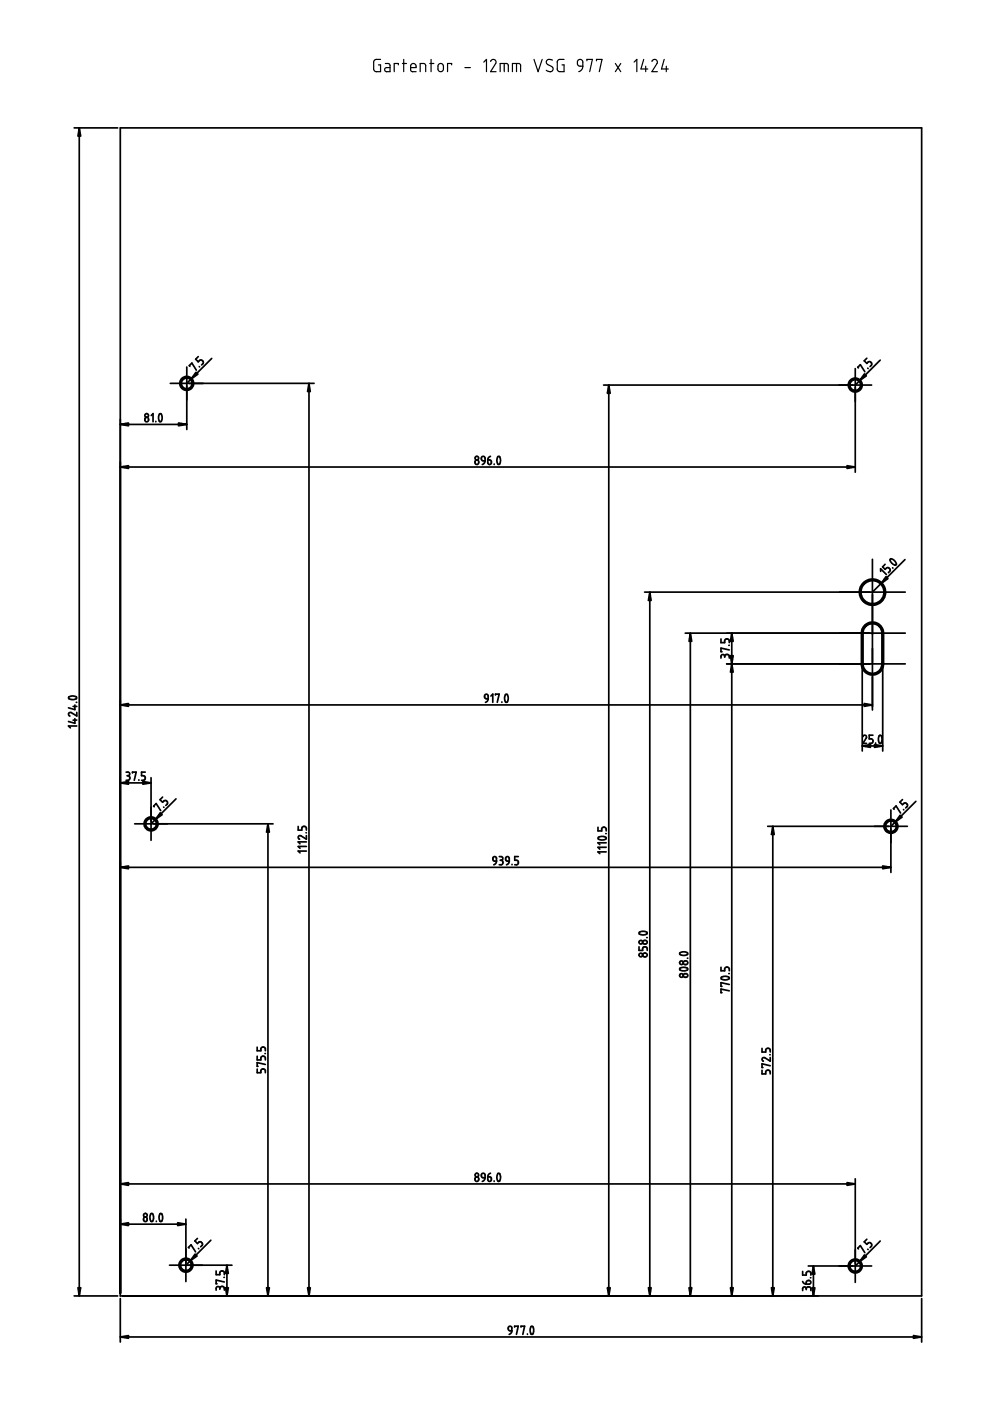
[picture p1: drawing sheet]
<svg xmlns="http://www.w3.org/2000/svg" width="210mm" height="297mm" viewBox="0 0 210 297" stroke-linecap="round" stroke-linejoin="round" font-family="sans-serif">
<g fill="none" stroke="#000" stroke-width=".7">
<path d="M183.3 132.8l1.1-.7h1.1l1.1 .7 .5 1.1v7.3l-.6 1.1-1 .6h-.9l-.9-.4-.5-.5-.3-.7-.1-7.3z"/>
<circle cx="39.6" cy="81.3" r="1.31"/>
<circle cx="181.3" cy="81.6" r="1.3"/>
<circle cx="185" cy="125.6" r="2.61"/>
<circle cx="32" cy="174.7" r="1.31"/>
<circle cx="188.9" cy="175.2" r="1.31"/>
<circle cx="39.4" cy="268.2" r="1.31"/>
<circle cx="181.3" cy="268.4" r="1.3"/>
</g>
<g fill="none" stroke="#000" stroke-width=".36">
<path d="M15.7 27.1h9.3M16.8 27.1v247.7M25.5 27.1h169.9v247.7h-169.9zM39.6 77.8v13.3M40.3 77.7l-.2-.2 .6-.5 .9 1.5M42 75.6l-.5 .6 .5 .5 .5-.4 .3 .1 .3 .5-.4 .5M42.2 77.7l.1 .1M44.9 76l-5.3 5.3M181.3 78.1v22M182 78l-.1-.1 .5-.6 1 1.5M183.8 75.9l-.6 .6 .6 .5 .5-.3 .5 .3v.3l-.3 .4M184 78.1h.1"/>
<path d="M186.6 76.3l-5.3 5.3M25.5 90h14.1M25.5 99h155.8M32.1 88.1l.3-.4v1.7M33 89.3v.1M33.8 87.8a.51 .51 0 0 1 .5 .2 .51 .51 0 0 1 .1 .5l-.1 .6a.34 .34 0 0 1-.4 .3 .34 .34 0 0 1-.2-.5l-.1-.5zM36.1 81.3h30.5M65.5 81.3v193.5M100.8 97.7l.2-.2 .4 .2 .1 .4-.1 .3-.4 .1-.2-.2zM102.1 96.9l.5-.1 .2 .1v.8l-.6-.1zM102.8 97.7l-.1 .5-.4 .3M103.4 97.5l.7 .2v.7l-.3 .1-.3-.2z"/>
<path d="M104 96.8l-.4 .2-.2 .5M104.8 98.4v.1M105.5 96.8a.5 .5 0 0 1 .6 .7l-.1 .7a.34 .34 0 0 1-.4 .3 .34 .34 0 0 1-.2-.5zM128 81.6h56.8M129.1 81.6v193.2M185 118.6v31.9M187.7 119.6l-.6 .6 .6 .5 .5-.4 .4 .3 .1 .3-.3 .5M188.7 118.6l.3-.1 .4 .2 .5 .6a.34 .34 0 0 1 0 .5 .34 .34 0 0 1-.5-.1l-.6-.6zM191.9 118.6l-6.9 6.9M136.7 125.5h55.2M137.8 125.5v149.3M145.3 134.2h46.6"/>
<path d="M146.4 134.2v140.6M152.9 135.5v.7h.7l.1-.5 .3-.2 .5 .1 .1 .6M153.6 139.1l-.1-.2-.4-.1-.2 .2v.5M153.6 139.1l.3-.3h.4l.3 .2v.5M153.6 139.1v.2M154.5 136.8h.1M154.6 137.8l-1.7-.4v.8h.2M155.2 134.2v140.6M186.7 121.1v-.5l1.2 1.2M189.3 120.4v.1M14.6 147.7l.7-.1 .6 .1a.34 .34 0 0 1 .3 .4 .34 .34 0 0 1-.4 .2l-1-.1a.28 .28 0 0 1-.2-.1 .28 .28 0 0 1 0-.4zM15.5 152.7h.8"/>
<path d="M15.5 149.8h.8M15.9 152.4v1l-1.4-.4M15.9 149.5v1l-1.4-.4M16.2 148.9h.1M16.3 151v.8l-1.3-.8-.3 .1-.2 .4 .3 .3M16.3 153.9h-1.8l.4 .4M25.5 149.5h159.5M102.8 147.3l.4-.1 .2 .1 .1 .8-.7-.1zM103.5 148.1l-.2 .6-.4 .2M104.1 147.6l.4-.4v1.7M105.1 147.4v-.2h.7l-.4 1.7M106.4 148.8v.1"/>
<path d="M107.2 147.3a.58 .58 0 0 1 .6 .7l-.1 .6a.34 .34 0 0 1-.5 .3 .34 .34 0 0 1-.2-.5v-.6zM154.1 140.8h37.8M182.8 158.2h4.4M182.8 141.3v17.9M183 156.2a.38 .38 0 0 1 .3-.3 .38 .38 0 0 1 .3 .1l.1 .4-.7 1.2h.7M185.1 155.9h-.8v.8h.5l.3 .3-.1 .5-.7 .1M185.7 157.5v.1M186.5 155.9a.67 .67 0 0 1 .5 .9l-.1 .5a.35 .35 0 0 1-.4 .3 .35 .35 0 0 1-.2-.5v-.7zM187.2 141.3v17.9M25.5 166h6.5M26.7 163.7h.6l.2 .2a.37 .37 0 0 1-.4 .6M26.9 164.5h.2"/>
<path d="M27.1 164.5l.3 .1 .1 .6-.3 .2h-.5M28.1 163.9v-.2h.8l-.4 1.7M28.6 174.7h29.3M29.4 165.3v.1M30.8 163.7h-.8v.8h.6l.2 .3-.2 .6h-.6M32 164.9v13.3M32.7 171l-.1-.1 .5-.5 1 1.5M34.5 169l-.6 .5 .6 .6 .4-.4 .4 .1 .2 .5-.3 .5M34.7 171.1l.1 .1M37.3 169.4l-5.3 5.3M56.8 174.7v100.1M63.2 175.2v.8h.8v-.6l.3-.2 .6 .2 .1 .6"/>
<path d="M64.9 176.6h.1M65 177.2v.7l-1.3-.7h-.3l-.2 .4 .3 .3M65 179.5h-1.8l.4 .4M65 178.5h-1.8l.4 .4M126.8 175.4v.8h.8v-.5l.4-.3 .4 .1 .1 .7M126.9 177.5l.5-.2 .8 .1a.34 .34 0 0 1 .3 .4 .34 .34 0 0 1-.5 .3l-.9-.1a.29 .29 0 0 1-.3-.1 .29 .29 0 0 1 .1-.4zM128.4 176.7h.1M128.5 179.6h-1.7l.4 .4M128.5 178.7h-1.7l.4 .4M162.8 175.2h29.6M163.9 175.2v99.6M188.9 171.7v13.3"/>
<path d="M189.6 171.6l-.2-.2 .6-.5 .9 1.5M191.3 169.5l-.5 .6 .5 .5 .5-.4 .3 .1 .3 .5-.4 .5M191.6 171.6v.1M194.2 169.9l-5.3 5.3M25.5 183.9h163.4M65 180.4h-1.8l.4 .4M104.6 181.7l.3-.1 .3 .2 .1 .8h-.5l-.3-.2zM105.3 182.6l-.1 .4-.5 .3M105.9 181.6h.4l.3 .2-.1 .5-.3 .1M106 182.4h.2M106.2 182.4l.4 .2v.5l-.2 .2h-.5M107.3 181.7l.2-.1 .3 .1 .2 .9-.7-.2z"/>
<path d="M108 182.6l-.1 .4-.5 .3M108.6 183.3h.1M109.9 181.6h-.8v.8h.5l.3 .3-.2 .6h-.6M128.5 180.6h-1.7l.4 .4M135.6 197.6l.7-.2 .6 .1a.34 .34 0 0 1 .3 .5 .34 .34 0 0 1-.5 .2l-.9-.1a.3 .3 0 0 1-.3-.1 .3 .3 0 0 1 .1-.4zM136.4 199.5h.7l.1 .2-.1 .3-.2 .2-.5-.1-.2-.4zM137.1 198.8h.1M135.5 200.7v.8h.7l.1-.6 .3-.2 .5 .2 .1 .6M144.1 205.3l.7-.2 .7 .1a.34 .34 0 0 1 .3 .4 .34 .34 0 0 1-.5 .2l-1-.1-.2-.2zM144.1 202.1l.7-.3 .7 .1a.34 .34 0 0 1 .3 .4 .34 .34 0 0 1-.5 .2h-1l-.2-.2zM144.9 203.9l.3-.2 .4 .1 .2 .2v.3l-.2 .2h-.5l-.2-.2zM144.9 206.6l.7-.1 .2 .2v.3l-.3 .2h-.4l-.2-.3z"/>
<path d="M145.7 203.2h.1M152.9 205.1v.7h.7l.1-.5 .2-.2 .6 .1 .1 .6M152.9 207.2l.7-.2 .7 .1a.34 .34 0 0 1 .3 .4 .34 .34 0 0 1-.5 .2h-.9l-.3-.2zM154.5 206.4h.1M154.6 210.1l-1.7-.4v.8h.2M154.6 208.7l-1.7-.4v.8h.2M54.5 226.7v.7h.8v-.5l.3-.2h.5l.2 .7M54.5 223.9v.8h.8v-.5l.3-.3 .6 .2 .1 .6M54.5 222v.8h.8v-.5l.3-.3 .5 .1 .2 .7M56.2 223.4h.1M56.3 225.7l-1.8-.4v.8h.2M161.6 226.9v.8h.7v-.5l.4-.3 .5 .2 .1 .6"/>
<path d="M161.6 222.3v.8h.7v-.5l.4-.3 .5 .1 .1 .7M163.2 223.6h.1M163.3 224.2v.8l-1.2-.8h-.3l-.2 .4 .3 .4M163.3 226l-1.7-.4v.7h.2M25.5 259.5h13.9M25.5 251h155.8M30.5 258.2l.4-.2 .3 .2v.5l-.1 .2-.4 .1-.2-.2zM32 257.4a.51 .51 0 0 1 .5 .1 .51 .51 0 0 1 .1 .6l-.1 .6a.35 .35 0 0 1-.5 .3 .35 .35 0 0 1-.2-.5zM33.1 258.9v.1M33.9 257.4a.51 .51 0 0 1 .5 .1 .51 .51 0 0 1 .1 .6l-.1 .6a.34 .34 0 0 1-.5 .3 .34 .34 0 0 1-.1-.5l-.1-.5zM39.4 258.5v13.2M102.1 248.9l.5-.1 .2 .1v.8l-.6-.1z"/>
<path d="M102.8 249.7l-.1 .5-.4 .3M103.4 249.5l.7 .2v.7l-.3 .1-.3-.2zM104 248.8l-.4 .2-.2 .5M104.8 250.4v.1M105.5 248.8a.53 .53 0 0 1 .6 .7l-.1 .7a.33 .33 0 0 1-.4 .3 .33 .33 0 0 1-.2-.5v-.7zM181.3 249.9v22M15.7 274.8h9.3M25.5 275.3v9.2M35.9 268.2h13.3M40.1 264.6l-.1-.1 .5-.6 1 1.5M41.9 262.6l-.6 .5 .6 .6 .4-.4 .5 .2 .1 .4-.4 .5M42.1 264.7v.1"/>
<path d="M44.7 263l-5.3 5.2M45.8 269.5v.8h.8v-.5l.3-.3 .6 .1 .1 .7M46.6 273.2l-.2-.4h-.3l-.3 .2v.5M46.6 273.2l.2-.4h.5l.2 .2 .1 .5M46.6 273.2v.1M47.5 270.8h.1M47.6 271.8l-1.8-.4v.8h.2M48.1 268.2v6.6M170.2 271.7l.2 .4 .5 .2M170.2 269.6v.7h.7l.1-.4 .3-.3h.5l.1 .7M170.9 273.2l-.1-.3h-.4l-.2 .2v.5M170.9 273.2l.3-.3h.5l.2 .3v.4"/>
<path d="M170.9 273.2v.2M171 271.6l.6-.1 .3 .2v.3l-.3 .3h-.7zM171.4 268.4h13.4M171.8 270.9h.1M172.5 268.4v6.4M182 264.8l-.1-.2 .5-.5 1 1.5M183.8 262.7l-.6 .6 .6 .5 .5-.4 .5 .3v.4l-.3 .4M184 264.9h.1M186.6 263.1l-5.3 5.3M195.4 275.3v9.2M25.5 283.5h169.9M107.8 281.4l.3-.2 .4 .1v.9l-.7-.2z"/>
<path d="M108.5 282.2l-.1 .4-.5 .3M109.1 281.4v-.2h.8l-.4 1.7M110.5 281.4v-.2h.7l-.4 1.7M111.8 282.8v.1M112.6 281.2a.64 .64 0 0 1 .6 .9l-.1 .4a.35 .35 0 0 1-.4 .4 .35 .35 0 0 1-.3-.5v-.5z"/>
<circle cx="31.1" cy="89" r=".45"/>
<circle cx="31.1" cy="88.1" r=".39"/>
<circle cx="101.1" cy="97.1" r=".38"/>
<circle cx="135.9" cy="199.8" r=".38"/>
<circle cx="135.9" cy="202.5" r=".38"/>
<circle cx="136.8" cy="202.5" r=".45"/>
<circle cx="144.5" cy="204.1" r=".39"/>
<circle cx="144.5" cy="206.8" r=".38"/>
<circle cx="30.8" cy="257.7" r=".39"/>
<circle cx="101.1" cy="250" r=".45"/>
<circle cx="101.1" cy="249.1" r=".38"/>
</g>
<g fill="#000" stroke="#000" stroke-width=".36">
<path d="M16.8 27.1l.3 1.8h-.6zM25.5 90l1.7-.3v.6zM25.5 99l1.7-.3v.6zM37.8 89.7l1.8 .3-1.8 .3zM41.6 78.9l.4 .4-1.5 1.1zM65.5 81.3l.3 1.7h-.6zM129.1 81.6l.3 1.8h-.6zM179.6 98.7l1.7 .3-1.7 .3zM183.3 79.3l.4 .4-1.5 1zM137.8 125.5l.2 1.8h-.5zM146.4 134.2l.3 1.8h-.6zM155.2 134.2l.2 1.8h-.5z"/>
<path d="M187.9 122.3l.4 .4-1.5 1zM25.5 149.5l1.7-.3v.6zM155.2 140.8l.2 1.7h-.5zM154.9 139h.5l-.2 1.8zM182.8 158.2l1.8-.3v.6zM183.2 149.2l1.8 .3-1.8 .3zM185.4 157.9l1.8 .3-1.8 .3zM25.5 166l1.7-.3v.6zM30.3 165.7l1.7 .3-1.7 .3zM34 172.3l.4 .4-1.4 1.1zM56.8 174.7l.3 1.7h-.6zM163.9 175.2l.2 1.7h-.5z"/>
<path d="M190.8 172.8l.5 .4-1.5 1.1zM25.5 183.9l1.7-.3v.6zM187.2 183.6l1.7 .3-1.7 .3zM25.5 259.5l1.7-.3v.6zM25.5 251l1.7-.3v.6zM37.7 259.2l1.7 .3-1.7 .3zM179.6 250.7l1.7 .3-1.7 .3zM16.5 273h.6l-.3 1.8zM41.4 265.9l.4 .4-1.5 1zM47.8 273h.6l-.3 1.8zM48.1 268.2l.3 1.8h-.6zM56.5 273h.6l-.3 1.8z"/>
<path d="M65.2 273h.6l-.3 1.8zM128.8 273h.6l-.3 1.8zM137.5 273h.5l-.2 1.8zM146.1 273h.6l-.3 1.8zM154.9 273h.5l-.2 1.8zM163.6 273h.5l-.2 1.8zM172.2 273h.6l-.3 1.8zM172.5 268.4l.3 1.8h-.6zM183.3 266.1l.4 .4-1.5 1zM25.5 283.5l1.7-.3v.5zM193.7 283.2l1.7 .3-1.7 .2z"/>
</g>
<g fill="none" stroke="#000" stroke-width=".25">
<path d="M80.7 12.6h-1l-.4 .4-.1 1.7 .4 .5h1.1v-1.4h-.5M81.7 13.5h.7l.2 .2 .1 1.5-1-.1-.1-.4 .1-.3 1-.1M84.5 13.8v-.3h-.9v1.7M85.3 13.5h.9M85.6 12.6v2.6M87.1 14.3h1.1v-.4l-.2-.3-.5-.1-.4 .2v1.2l.3 .3h.8M89.1 15.2v-1.7l1 .1 .2 1.6M91.1 13.5h.9M91.4 12.6v2.6M93 13.7l.5-.2 .5 .3v1l-.4 .4h-.4l-.3-.3v-1zM95.8 13.8v-.3h-.9v1.7M98.6 14.3h1.1"/>
<path d="M102.6 13.2l.5-.6v2.6M104 13l.3-.3 .4-.1 .5 .5-1.2 2.1h1.2M106 15.2v-1.7l1.6 .1 .2 .2v1.4M106.9 13.5v1.7M108.6 15.2v-1.7h1.4l.3 .2 .1 1.5M109.5 13.5v1.7M113.2 12.6l.9 2.6 .9-2.6M117.1 12.7l-.9-.1-.4 .4v.3l.2 .3 1.2 .7v.7l-.7 .2-.7-.3M119.6 12.6h-1l-.4 .4v1.8l.3 .4h1.1v-1.4h-.4M122.5 12.8l.6-.2 .4 .2 .1 1.2h-.7l-.4-.2zM123.6 14l-.2 .8-.7 .4M124.4 12.9v-.3h1.2l-.6 2.6"/>
<path d="M126.5 12.9v-.3h1.1l-.5 2.6M130.5 13.5l1.1 1.7M131.6 13.5l-1.1 1.7M134.5 13.2l.5-.6v2.6M136.5 12.6l-.6 2h1.5M136.9 14v1.2M138.2 13l.3-.3 .4-.1 .3 .2 .2 .3-1.2 2.1h1.2M140.8 12.6l-.5 2h1.4M141.3 14v1.2"/>
</g>
</svg>
